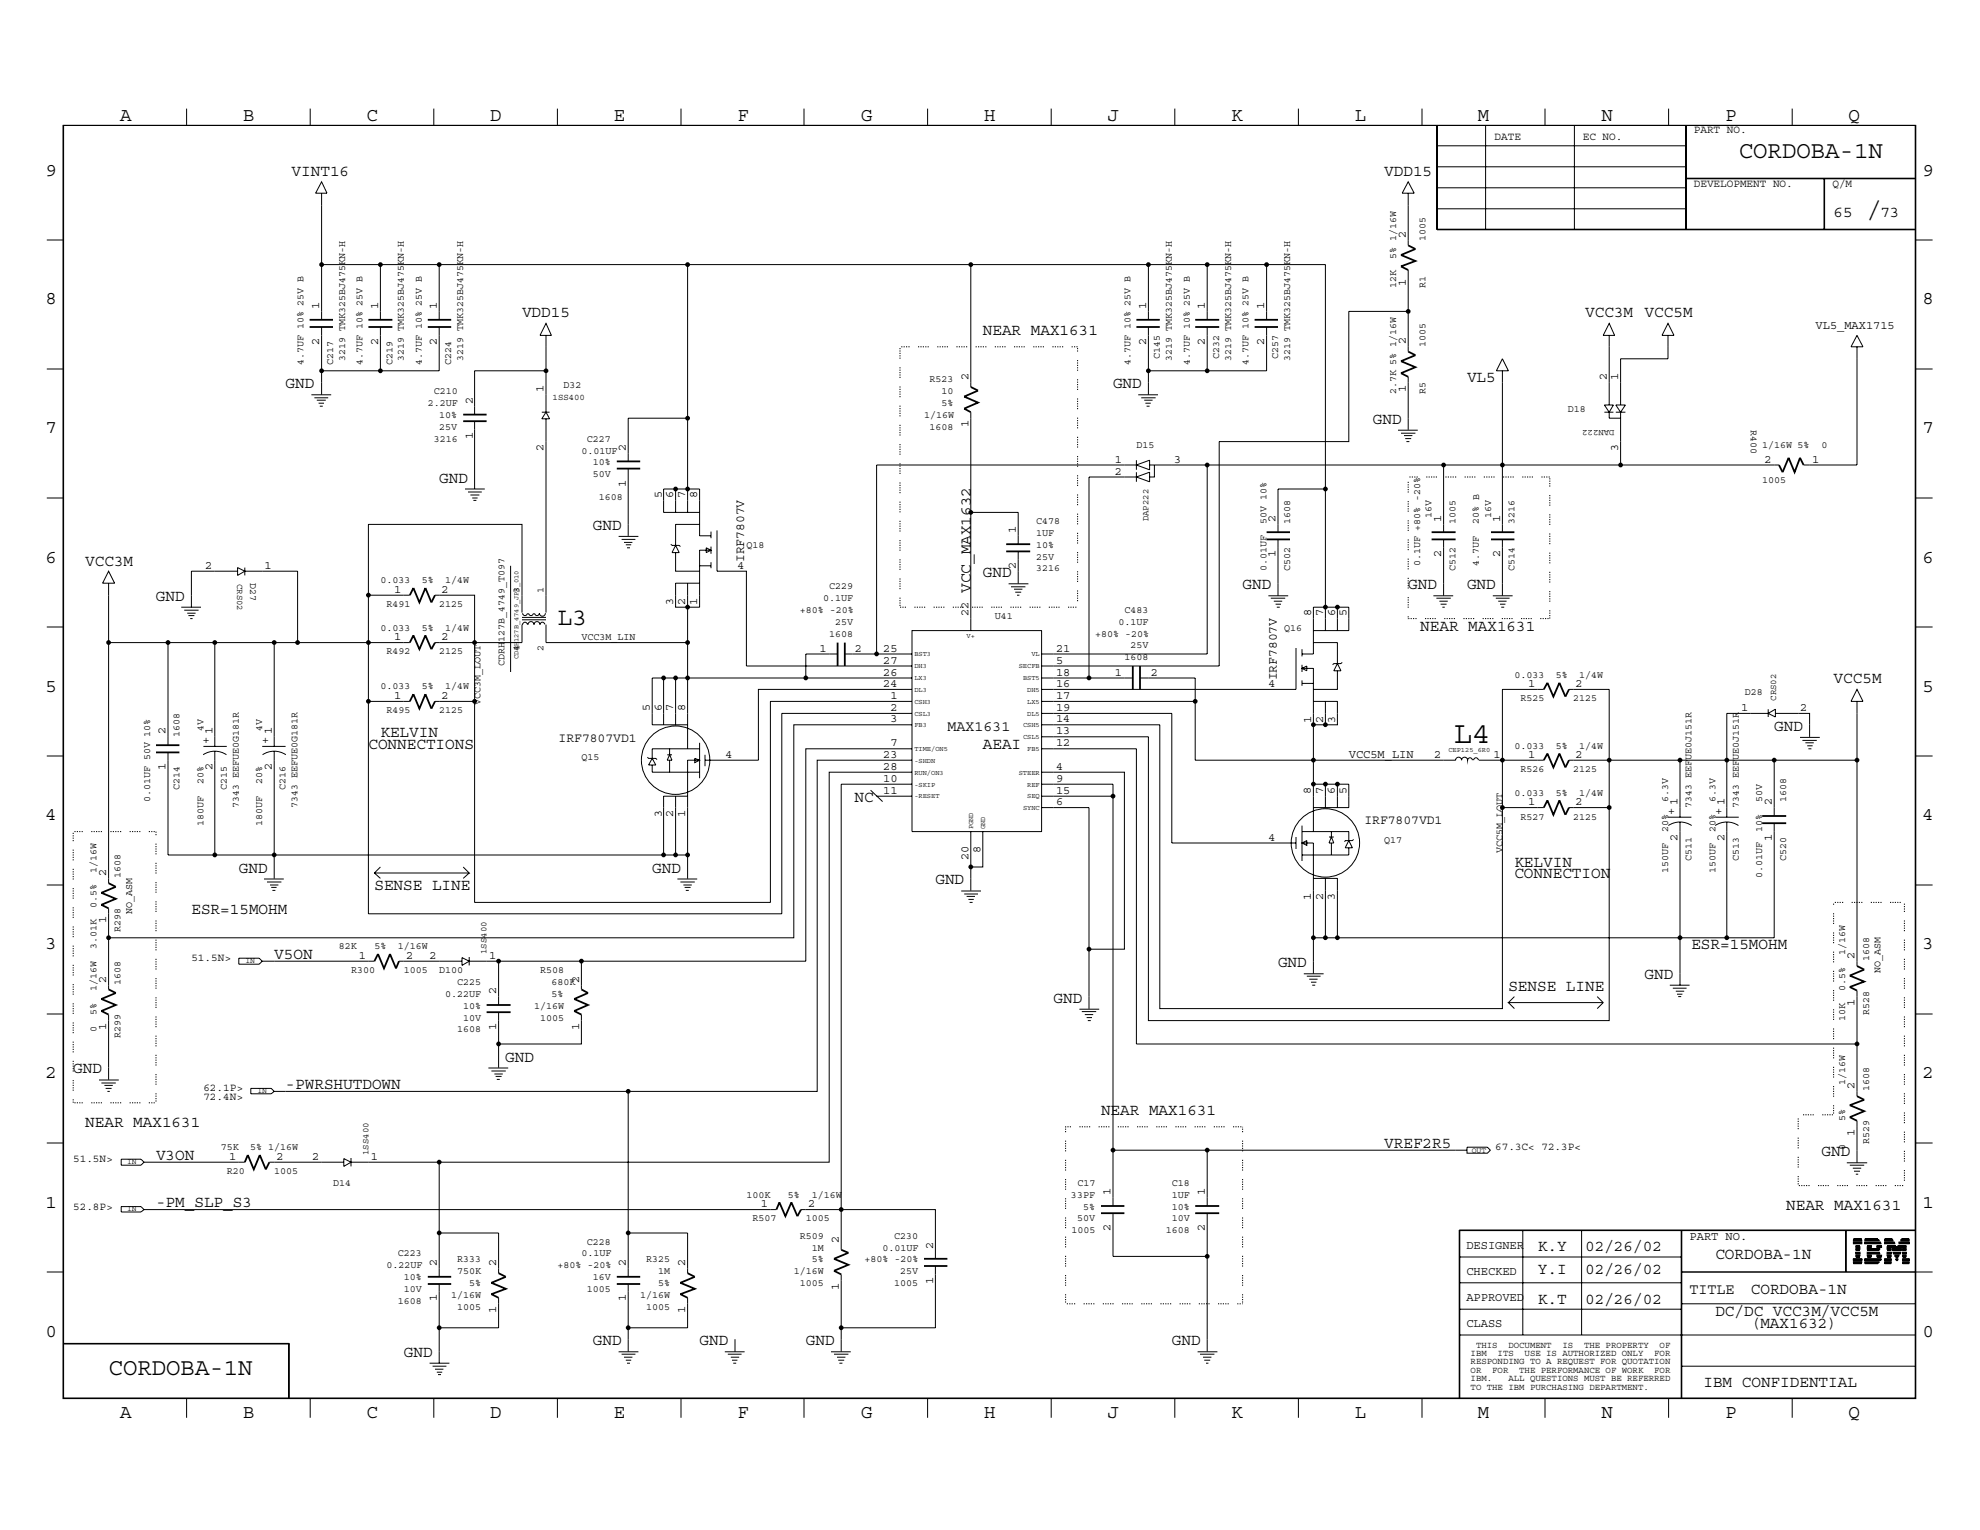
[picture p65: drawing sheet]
<svg xmlns="http://www.w3.org/2000/svg" width="279mm" height="216mm" viewBox="0 0 279 216" stroke-linecap="round" stroke-linejoin="round" font-family="sans-serif">
<defs><g id="words">
<text font-size="4.4" x="205.1" y="104.8">L4</text>
<text font-size="3.5" x="78.7" y="88.1">L3</text>
<g font-size="3.4">
<text x="245.4" y="22.3">CORDOBA-1N</text>
<text x="263.5" y="30.6">/</text>
<text x="15.3" y="194">CORDOBA-1N</text>
</g>
<g font-size="2.7">
<text x="16.9" y="17">A</text>
<text x="34.3" y="17">B</text>
<text x="51.7" y="17">C</text>
<text x="69.2" y="17">D</text>
<text x="86.6" y="17">E</text>
<text x="104.1" y="17">F</text>
<text x="121.5" y="17">G</text>
<text x="138.9" y="17">H</text>
<text x="156.3" y="17">J</text>
<text x="173.7" y="17">K</text>
<text x="191.2" y="17">L</text>
<text x="208.5" y="17">M</text>
<text x="226" y="17">N</text>
<text x="243.4" y="17">P</text>
<text x="260.9" y="17">Q</text>
<text x="6.4" y="24.8">9</text>
<text x="271.3" y="24.8">9</text>
<text x="6.4" y="42.9">8</text>
<text x="271.3" y="42.9">8</text>
<text x="6.4" y="61.1">7</text>
<text x="271.3" y="61.1">7</text>
<text x="6.4" y="79.4">6</text>
<text x="271.3" y="79.4">6</text>
<text x="6.4" y="97.6">5</text>
<text x="271.3" y="97.6">5</text>
<text x="6.4" y="115.7">4</text>
<text x="271.3" y="115.7">4</text>
<text x="6.4" y="133.9">3</text>
<text x="271.3" y="133.9">3</text>
<text x="6.4" y="152.1">2</text>
<text x="271.3" y="152.1">2</text>
<text x="6.4" y="170.4">1</text>
<text x="271.3" y="170.4">1</text>
<text x="6.4" y="188.6">0</text>
<text x="271.3" y="188.6">0</text>
<text x="16.9" y="200.1">A</text>
<text x="34.3" y="200.1">B</text>
<text x="51.7" y="200.1">C</text>
<text x="69.2" y="200.1">D</text>
<text x="86.6" y="200.1">E</text>
<text x="104.1" y="200.1">F</text>
<text x="121.5" y="200.1">G</text>
<text x="138.9" y="200.1">H</text>
<text x="156.3" y="200.1">J</text>
<text x="173.7" y="200.1">K</text>
<text x="191.2" y="200.1">L</text>
<text x="208.5" y="200.1">M</text>
<text x="226" y="200.1">N</text>
<text x="243.4" y="200.1">P</text>
<text x="260.9" y="200.1">Q</text>
</g>
<g font-size="2.3">
<text x="41.1" y="24.8">VINT16</text>
<text x="195.3" y="24.8">VDD15</text>
<text x="258.7" y="30.6">65</text>
<text x="265.3" y="30.6">73</text>
<text x="73.7" y="44.8">VDD15</text>
<text x="138.7" y="47.3">NEAR MAX1631</text>
<text x="223.7" y="44.8">VCC3M</text>
<text x="232.1" y="44.8">VCC5M</text>
<text x="207" y="53.9">VL5</text>
<text x="40.3" y="54.8">GND</text>
<text x="157.1" y="54.8">GND</text>
<text x="193.7" y="59.8">GND</text>
<text x="62" y="68.2">GND</text>
<text x="83.7" y="74.8">GND</text>
<text x="12" y="79.8">VCC3M</text>
<text x="137" y="83.7" transform="rotate(-90 137 83.7)">VCC_MAX1632</text>
<text x="138.7" y="81.4">GND</text>
<text x="175.3" y="83.1">GND</text>
<text x="198.7" y="83.1">GND</text>
<text x="207" y="83.1">GND</text>
<text x="22" y="84.8">GND</text>
<text x="200.4" y="89">NEAR MAX1631</text>
<text x="258.7" y="96.4">VCC5M</text>
<text x="52" y="105.7">CONNECTIONS</text>
<text x="53.7" y="104">KELVIN</text>
<text x="138.7" y="105.7">AEAI</text>
<text x="250.4" y="103.1">GND</text>
<text x="120.6" y="113.1">NC</text>
<text x="33.7" y="123.2">GND</text>
<text x="52.8" y="125.6">SENSE LINE</text>
<text x="92" y="123.2">GND</text>
<text x="132" y="124.8">GND</text>
<text x="213.7" y="122.3">KELVIN</text>
<text x="213.7" y="124">CONNECTION</text>
<text x="27" y="128.9">ESR=15MOHM</text>
<text x="38.7" y="135.3">V5ON</text>
<text x="180.3" y="136.5">GND</text>
<text x="238.7" y="133.9">ESR=15MOHM</text>
<text x="148.7" y="141.5">GND</text>
<text x="212.9" y="139.8">SENSE LINE</text>
<text x="232.1" y="138.2">GND</text>
<text x="71.3" y="149.9">GND</text>
<text x="10.3" y="151.5">GND</text>
<text x="40.3" y="153.7">-PWRSHUTDOWN</text>
<text x="12" y="159">NEAR MAX1631</text>
<text x="155.4" y="157.3">NEAR MAX1631</text>
<text x="195.3" y="162">VREF2R5</text>
<text x="22" y="163.7">V3ON</text>
<text x="257" y="163.2">GND</text>
<text x="22" y="170.3">-PM_SLP_S3</text>
<text x="252.1" y="170.7">NEAR MAX1631</text>
<text x="217" y="176.5">K.Y</text>
<text x="217" y="179.8">Y.I</text>
<text x="223.7" y="176.5">02/26/02</text>
<text x="223.7" y="179.8">02/26/02</text>
<text x="242.1" y="177.6">CORDOBA-1N</text>
<text x="217" y="184">K.T</text>
<text x="223.7" y="184">02/26/02</text>
<text x="242.1" y="185.7">DC/DC VCC3M/VCC5M</text>
<text x="247.1" y="182.6">CORDOBA-1N</text>
<text x="57" y="191.5">GND</text>
<text x="83.7" y="189.8">GND</text>
<text x="98.7" y="189.8">GND</text>
<text x="113.7" y="189.8">GND</text>
<text x="165.4" y="189.8">GND</text>
<text x="247.1" y="187.4">(MAX1632)</text>
<text x="240.4" y="195.7">IBM CONFIDENTIAL</text>
</g>
<g font-size="2.1">
<text x="133.7" y="103.1">MAX1631</text>
<text x="238.4" y="182.5">TITLE</text>
</g>
<g font-size="1.8">
<text x="105" y="79.3" transform="rotate(-90 105 79.3)">IRF7807V</text>
<text x="180.2" y="96" transform="rotate(-90 180.2 96)">IRF7807V</text>
<text x="78.8" y="104.6">IRF7807VD1</text>
<text x="192.5" y="116.3">IRF7807VD1</text>
</g>
<g font-size="1.7">
<text x="198.4" y="33.6" transform="rotate(-90 198.4 33.6)">2</text>
<text x="198.4" y="40.3" transform="rotate(-90 198.4 40.3)">1</text>
<text x="45" y="43.6" transform="rotate(-90 45 43.6)">1</text>
<text x="53.3" y="43.6" transform="rotate(-90 53.3 43.6)">1</text>
<text x="61.6" y="43.6" transform="rotate(-90 61.6 43.6)">1</text>
<text x="161.7" y="43.6" transform="rotate(-90 161.7 43.6)">1</text>
<text x="170" y="43.6" transform="rotate(-90 170 43.6)">1</text>
<text x="178.4" y="43.6" transform="rotate(-90 178.4 43.6)">1</text>
<text x="256.2" y="46.5">VL5_MAX1715</text>
<text x="45" y="48.7" transform="rotate(-90 45 48.7)">2</text>
<text x="53.3" y="48.7" transform="rotate(-90 53.3 48.7)">2</text>
<text x="61.6" y="48.7" transform="rotate(-90 61.6 48.7)">2</text>
<text x="136.7" y="53.7" transform="rotate(-90 136.7 53.7)">2</text>
<text x="161.7" y="48.7" transform="rotate(-90 161.7 48.7)">2</text>
<text x="170" y="48.7" transform="rotate(-90 170 48.7)">2</text>
<text x="178.4" y="48.7" transform="rotate(-90 178.4 48.7)">2</text>
<text x="198.4" y="48.6" transform="rotate(-90 198.4 48.6)">2</text>
<text x="226.7" y="53.7" transform="rotate(-90 226.7 53.7)">2</text>
<text x="228.3" y="53.7" transform="rotate(-90 228.3 53.7)">1</text>
<text x="66.7" y="57" transform="rotate(-90 66.7 57)">2</text>
<text x="76.7" y="55.3" transform="rotate(-90 76.7 55.3)">1</text>
<text x="198.4" y="55.3" transform="rotate(-90 198.4 55.3)">1</text>
<text x="66.7" y="62" transform="rotate(-90 66.7 62)">1</text>
<text x="76.7" y="63.7" transform="rotate(-90 76.7 63.7)">2</text>
<text x="88.3" y="63.7" transform="rotate(-90 88.3 63.7)">2</text>
<text x="136.7" y="60.3" transform="rotate(-90 136.7 60.3)">1</text>
<text x="157.3" y="65.3">1</text>
<text x="165.7" y="65.3">3</text>
<text x="228.3" y="63.7" transform="rotate(-90 228.3 63.7)">3</text>
<text x="249" y="65.3">2</text>
<text x="255.7" y="65.3">1</text>
<text x="88.3" y="68.7" transform="rotate(-90 88.3 68.7)">1</text>
<text x="93.4" y="70.3" transform="rotate(-90 93.4 70.3)">5</text>
<text x="95" y="70.3" transform="rotate(-90 95 70.3)">6</text>
<text x="96.7" y="70.3" transform="rotate(-90 96.7 70.3)">7</text>
<text x="98.4" y="70.3" transform="rotate(-90 98.4 70.3)">8</text>
<text x="157.3" y="67">2</text>
<text x="143.3" y="75.3" transform="rotate(-90 143.3 75.3)">1</text>
<text x="180" y="73.7" transform="rotate(-90 180 73.7)">2</text>
<text x="203.4" y="73.7" transform="rotate(-90 203.4 73.7)">1</text>
<text x="211.7" y="73.7" transform="rotate(-90 211.7 73.7)">1</text>
<text x="29" y="80.3">2</text>
<text x="37.3" y="80.3">1</text>
<text x="55.6" y="83.7">1</text>
<text x="62.3" y="83.7">2</text>
<text x="104.1" y="80.3">4</text>
<text x="143.3" y="80.3" transform="rotate(-90 143.3 80.3)">2</text>
<text x="180" y="78.7" transform="rotate(-90 180 78.7)">1</text>
<text x="203.4" y="78.7" transform="rotate(-90 203.4 78.7)">2</text>
<text x="211.7" y="78.7" transform="rotate(-90 211.7 78.7)">2</text>
<text x="95" y="85.3" transform="rotate(-90 95 85.3)">3</text>
<text x="96.7" y="85.3" transform="rotate(-90 96.7 85.3)">2</text>
<text x="98.4" y="85.3" transform="rotate(-90 98.4 85.3)">1</text>
<text x="136.7" y="87" transform="rotate(-90 136.7 87)">22</text>
<text x="185" y="87" transform="rotate(-90 185 87)">8</text>
<text x="186.7" y="87" transform="rotate(-90 186.7 87)">7</text>
<text x="188.4" y="87" transform="rotate(-90 188.4 87)">6</text>
<text x="190" y="87" transform="rotate(-90 190 87)">5</text>
<text x="55.6" y="90.3">1</text>
<text x="62.3" y="90.3">2</text>
<text x="115.7" y="91.9">1</text>
<text x="120.6" y="91.9">2</text>
<text x="124.6" y="95.3">26</text>
<text x="124.6" y="93.6">27</text>
<text x="124.6" y="91.9">25</text>
<text x="149" y="93.6">5</text>
<text x="149" y="95.3">18</text>
<text x="149" y="91.9">21</text>
<text x="157.3" y="95.3">1</text>
<text x="162.4" y="95.3">2</text>
<text x="55.6" y="98.6">1</text>
<text x="62.3" y="98.6">2</text>
<text x="91.7" y="100.3" transform="rotate(-90 91.7 100.3)">5</text>
<text x="93.4" y="100.3" transform="rotate(-90 93.4 100.3)">6</text>
<text x="95" y="100.3" transform="rotate(-90 95 100.3)">7</text>
<text x="96.7" y="100.3" transform="rotate(-90 96.7 100.3)">8</text>
<text x="124.6" y="96.9">24</text>
<text x="125.6" y="101.9">3</text>
<text x="125.6" y="98.6">1</text>
<text x="125.6" y="100.3">2</text>
<text x="149" y="100.3">19</text>
<text x="149" y="101.9">14</text>
<text x="149" y="96.9">16</text>
<text x="149" y="98.6">17</text>
<text x="179" y="96.9">4</text>
<text x="215.6" y="96.9">1</text>
<text x="222.3" y="96.9">2</text>
<text x="245.7" y="100.3">1</text>
<text x="254" y="100.3">2</text>
<text x="23.4" y="103.6" transform="rotate(-90 23.4 103.6)">2</text>
<text x="29.5" y="105" transform="rotate(-90 29.5 105)">+</text>
<text x="30" y="103.6" transform="rotate(-90 30 103.6)">1</text>
<text x="37.8" y="105" transform="rotate(-90 37.8 105)">+</text>
<text x="38.4" y="103.6" transform="rotate(-90 38.4 103.6)">1</text>
<text x="102.4" y="107">4</text>
<text x="124.6" y="107">23</text>
<text x="125.6" y="105.3">7</text>
<text x="149" y="103.6">13</text>
<text x="149" y="105.3">12</text>
<text x="185" y="102" transform="rotate(-90 185 102)">1</text>
<text x="186.7" y="102" transform="rotate(-90 186.7 102)">2</text>
<text x="188.4" y="102" transform="rotate(-90 188.4 102)">3</text>
<text x="190.3" y="107">VCC5M_LIN</text>
<text x="202.4" y="107">2</text>
<text x="210.7" y="107">1</text>
<text x="215.6" y="107">1</text>
<text x="222.3" y="107">2</text>
<text x="23.4" y="108.6" transform="rotate(-90 23.4 108.6)">1</text>
<text x="30" y="108.6" transform="rotate(-90 30 108.6)">2</text>
<text x="38.4" y="108.6" transform="rotate(-90 38.4 108.6)">2</text>
<text x="124.6" y="110.3">10</text>
<text x="124.6" y="112">11</text>
<text x="124.6" y="108.6">28</text>
<text x="149" y="112">15</text>
<text x="149" y="113.6">6</text>
<text x="149" y="108.6">4</text>
<text x="149" y="110.3">9</text>
<text x="185" y="112" transform="rotate(-90 185 112)">8</text>
<text x="186.7" y="112" transform="rotate(-90 186.7 112)">7</text>
<text x="188.4" y="112" transform="rotate(-90 188.4 112)">6</text>
<text x="190" y="112" transform="rotate(-90 190 112)">5</text>
<text x="215.6" y="113.6">1</text>
<text x="222.3" y="113.6">2</text>
<text x="236.7" y="113.6" transform="rotate(-90 236.7 113.6)">1</text>
<text x="250" y="113.6" transform="rotate(-90 250 113.6)">2</text>
<text x="93.4" y="115.3" transform="rotate(-90 93.4 115.3)">3</text>
<text x="95" y="115.3" transform="rotate(-90 95 115.3)">2</text>
<text x="96.7" y="115.3" transform="rotate(-90 96.7 115.3)">1</text>
<text x="179" y="118.6">4</text>
<text x="236.2" y="115" transform="rotate(-90 236.2 115)">+</text>
<text x="236.7" y="118.7" transform="rotate(-90 236.7 118.7)">2</text>
<text x="242.9" y="115" transform="rotate(-90 242.9 115)">+ 1</text>
<text x="243.3" y="118.7" transform="rotate(-90 243.3 118.7)">2</text>
<text x="250" y="118.7" transform="rotate(-90 250 118.7)">1</text>
<text x="15" y="123.6" transform="rotate(-90 15 123.6)">2</text>
<text x="136.7" y="121.3" transform="rotate(-90 136.7 121.3)">20</text>
<text x="138.3" y="120.3" transform="rotate(-90 138.3 120.3)">8</text>
<text x="15" y="130.3" transform="rotate(-90 15 130.3)">1</text>
<text x="185" y="127" transform="rotate(-90 185 127)">1</text>
<text x="186.7" y="127" transform="rotate(-90 186.7 127)">2</text>
<text x="188.4" y="127" transform="rotate(-90 188.4 127)">3</text>
<text x="50.6" y="135.3">1</text>
<text x="57.3" y="135.3">2</text>
<text x="60.6" y="135.3">2</text>
<text x="69" y="135.3">1</text>
<text x="261.7" y="135.3" transform="rotate(-90 261.7 135.3)">2</text>
<text x="15" y="138.7" transform="rotate(-90 15 138.7)">2</text>
<text x="70" y="140.3" transform="rotate(-90 70 140.3)">2</text>
<text x="81.7" y="138.7" transform="rotate(-90 81.7 138.7)">2</text>
<text x="261.7" y="142" transform="rotate(-90 261.7 142)">1</text>
<text x="15" y="145.4" transform="rotate(-90 15 145.4)">1</text>
<text x="70" y="145.4" transform="rotate(-90 70 145.4)">1</text>
<text x="81.7" y="145.4" transform="rotate(-90 81.7 145.4)">1</text>
<text x="261.7" y="153.7" transform="rotate(-90 261.7 153.7)">2</text>
<text x="261.7" y="160.4" transform="rotate(-90 261.7 160.4)">1</text>
<text x="32.3" y="163.7">1</text>
<text x="39" y="163.7">2</text>
<text x="44" y="163.7">2</text>
<text x="52.3" y="163.7">1</text>
<text x="107.4" y="170.3">1</text>
<text x="114" y="170.3">2</text>
<text x="156.7" y="173.7" transform="rotate(-90 156.7 173.7)">2</text>
<text x="156.7" y="168.7" transform="rotate(-90 156.7 168.7)">1</text>
<text x="170" y="173.7" transform="rotate(-90 170 173.7)">2</text>
<text x="170" y="168.7" transform="rotate(-90 170 168.7)">1</text>
<text x="61.6" y="178.6" transform="rotate(-90 61.6 178.6)">2</text>
<text x="70" y="178.6" transform="rotate(-90 70 178.6)">2</text>
<text x="88.3" y="178.6" transform="rotate(-90 88.3 178.6)">2</text>
<text x="96.7" y="178.6" transform="rotate(-90 96.7 178.6)">2</text>
<text x="118.4" y="175.3" transform="rotate(-90 118.4 175.3)">2</text>
<text x="131.7" y="176.2" transform="rotate(-90 131.7 176.2)">2</text>
<text x="206.9" y="176.2">DESIGNER</text>
<text x="206.9" y="179.9">CHECKED</text>
<text x="238.4" y="175">PART NO.</text>
<text x="61.6" y="183.6" transform="rotate(-90 61.6 183.6)">1</text>
<text x="70" y="185.3" transform="rotate(-90 70 185.3)">1</text>
<text x="88.3" y="183.6" transform="rotate(-90 88.3 183.6)">1</text>
<text x="96.7" y="185.3" transform="rotate(-90 96.7 185.3)">1</text>
<text x="118.4" y="182" transform="rotate(-90 118.4 182)">1</text>
<text x="131.7" y="181.2" transform="rotate(-90 131.7 181.2)">1</text>
<text x="206.9" y="183.6">APPROVED</text>
<text x="206.9" y="187.2">CLASS</text>
</g>
<g font-size="1.6">
<text x="210.9" y="19.8">DATE</text>
<text x="223.4" y="19.8">EC NO.</text>
<text x="239" y="18.8">PART NO.</text>
<text x="239" y="26.4">DEVELOPMENT NO.</text>
<text x="258.6" y="26.4">Q/M</text>
<text x="27" y="135.6">51.5N&gt;</text>
<text x="28.7" y="155.2">72.4N&gt;</text>
<text x="28.7" y="154">62.1P&gt;</text>
<text x="10.3" y="164">51.5N&gt;</text>
<text x="211" y="162.3">67.3C&lt; 72.3P&lt;</text>
<text x="10.3" y="170.7">52.8P&gt;</text>
</g>
<g font-size="1.4">
<text x="201.2" y="34" transform="rotate(-90 201.2 34)">1005</text>
<text x="197" y="40.6" transform="rotate(-90 197 40.6)">12K</text>
<text x="197" y="36.5" transform="rotate(-90 197 36.5)">5% 1/16W</text>
<text x="201.2" y="40.6" transform="rotate(-90 201.2 40.6)">R1</text>
<text x="42.8" y="51.6" transform="rotate(-90 42.8 51.6)">4.7UF 10% 25V B</text>
<text x="47" y="51.5" transform="rotate(-90 47 51.5)">C217</text>
<text x="48.7" y="50.9" transform="rotate(-90 48.7 50.9)">3219 TMK325BJ475KN-H</text>
<text x="51.1" y="51.6" transform="rotate(-90 51.1 51.6)">4.7UF 10% 25V B</text>
<text x="55.4" y="51.5" transform="rotate(-90 55.4 51.5)">C219</text>
<text x="57" y="50.9" transform="rotate(-90 57 50.9)">3219 TMK325BJ475KN-H</text>
<text x="59.5" y="51.6" transform="rotate(-90 59.5 51.6)">4.7UF 10% 25V B</text>
<text x="63.7" y="51.5" transform="rotate(-90 63.7 51.5)">C224</text>
<text x="65.4" y="50.9" transform="rotate(-90 65.4 50.9)">3219 TMK325BJ475KN-H</text>
<text x="131.1" y="53.9">R523</text>
<text x="159.5" y="51.6" transform="rotate(-90 159.5 51.6)">4.7UF 10% 25V B</text>
<text x="163.7" y="50.6" transform="rotate(-90 163.7 50.6)">C145</text>
<text x="165.4" y="50.9" transform="rotate(-90 165.4 50.9)">3219 TMK325BJ475KN-H</text>
<text x="167.9" y="51.6" transform="rotate(-90 167.9 51.6)">4.7UF 10% 25V B</text>
<text x="172" y="50.6" transform="rotate(-90 172 50.6)">C232</text>
<text x="173.7" y="50.9" transform="rotate(-90 173.7 50.9)">3219 TMK325BJ475KN-H</text>
<text x="176.2" y="51.6" transform="rotate(-90 176.2 51.6)">4.7UF 10% 25V B</text>
<text x="180.3" y="50.6" transform="rotate(-90 180.3 50.6)">C257</text>
<text x="182" y="50.9" transform="rotate(-90 182 50.9)">3219 TMK325BJ475KN-H</text>
<text x="201.2" y="48.9" transform="rotate(-90 201.2 48.9)">1005</text>
<text x="60.4" y="57.3">2.2UF</text>
<text x="61.2" y="55.6">C210</text>
<text x="62" y="59">10%</text>
<text x="79.5" y="54.8">D32</text>
<text x="130.4" y="59">1/16W</text>
<text x="132.8" y="57.3">5%</text>
<text x="132.8" y="55.6">10</text>
<text x="197" y="55.6" transform="rotate(-90 197 55.6)">2.7K 5% 1/16W</text>
<text x="201.2" y="55.6" transform="rotate(-90 201.2 55.6)">R5</text>
<text x="221.2" y="58.2">D18</text>
<text x="61.2" y="62.3">3216</text>
<text x="62" y="60.6">25V</text>
<text x="82" y="64">0.01UF</text>
<text x="82.8" y="62.3">C227</text>
<text x="83.7" y="65.6">10%</text>
<text x="131.1" y="60.6">1608</text>
<text x="160.4" y="63.2">D15</text>
<text x="247.1" y="60.6" transform="rotate(90 247.1 60.6)">R400</text>
<text x="248.7" y="63.2">1/16W 5%</text>
<text x="257" y="63.2">0</text>
<text x="83.7" y="67.3">50V</text>
<text x="84.5" y="70.6">1608</text>
<text x="248.7" y="68.2">1005</text>
<text x="105.3" y="77.3">Q18</text>
<text x="146.2" y="77.3">10%</text>
<text x="146.2" y="75.6">1UF</text>
<text x="146.2" y="74">C478</text>
<text x="178.7" y="74" transform="rotate(-90 178.7 74)">50V 10%</text>
<text x="182" y="74" transform="rotate(-90 182 74)">1608</text>
<text x="202" y="73.2" transform="rotate(-90 202 73.2)">16V</text>
<text x="205.4" y="74" transform="rotate(-90 205.4 74)">1005</text>
<text x="208.7" y="74" transform="rotate(-90 208.7 74)">20% B</text>
<text x="210.4" y="73.2" transform="rotate(-90 210.4 73.2)">16V</text>
<text x="213.7" y="74" transform="rotate(-90 213.7 74)">3216</text>
<text x="35.3" y="82.3" transform="rotate(90 35.3 82.3)">D27</text>
<text x="53.7" y="82.3">0.033</text>
<text x="59.5" y="82.3">5%</text>
<text x="62.8" y="82.3">1/4W</text>
<text x="73.3" y="83.7" transform="rotate(-90 73.3 83.7)">3</text>
<text x="76.7" y="83.7" transform="rotate(-90 76.7 83.7)">1</text>
<text x="117" y="83.1">C229</text>
<text x="146.2" y="79">25V</text>
<text x="146.2" y="80.6">3216</text>
<text x="178.7" y="80.6" transform="rotate(-90 178.7 80.6)">0.01UF</text>
<text x="182" y="80.6" transform="rotate(-90 182 80.6)">C502</text>
<text x="200.4" y="79.8" transform="rotate(-90 200.4 79.8)">0.1UF +80% -20%</text>
<text x="205.4" y="80.6" transform="rotate(-90 205.4 80.6)">C512</text>
<text x="208.7" y="79.8" transform="rotate(-90 208.7 79.8)">4.7UF</text>
<text x="213.7" y="80.6" transform="rotate(-90 213.7 80.6)">C514</text>
<text x="53.7" y="89">0.033</text>
<text x="54.5" y="85.7">R491</text>
<text x="59.5" y="89">5%</text>
<text x="62" y="85.7">2125</text>
<text x="62.8" y="89">1/4W</text>
<text x="112.9" y="86.4">+80% -20%</text>
<text x="116.2" y="84.8">0.1UF</text>
<text x="117" y="89.8">1608</text>
<text x="117.9" y="88.1">25V</text>
<text x="140.4" y="87.3">U41</text>
<text x="154.5" y="89.8">+80% -20%</text>
<text x="157.8" y="88.1">0.1UF</text>
<text x="158.7" y="86.4">C483</text>
<text x="181.2" y="89">Q16</text>
<text x="54.5" y="92.3">R492</text>
<text x="62" y="92.3">2125</text>
<text x="71.2" y="94" transform="rotate(-90 71.2 94)">CDRH127B_4749_T097</text>
<text x="73.3" y="91.9" transform="rotate(-90 73.3 91.9)">4</text>
<text x="76.7" y="91.9" transform="rotate(-90 76.7 91.9)">2</text>
<text x="82" y="90.3">VCC3M_LIN</text>
<text x="158.7" y="93.1">1608</text>
<text x="159.5" y="91.4">25V</text>
<text x="213.7" y="95.7">0.033</text>
<text x="219.5" y="95.7">5%</text>
<text x="222.8" y="95.7">1/4W</text>
<text x="53.7" y="97.3">0.033</text>
<text x="54.5" y="100.7">R495</text>
<text x="59.5" y="97.3">5%</text>
<text x="62" y="100.7">2125</text>
<text x="62.8" y="97.3">1/4W</text>
<text x="67.8" y="99.5" transform="rotate(-90 67.8 99.5)">VCC3M_LOUT</text>
<text x="214.5" y="99">R525</text>
<text x="222" y="99">2125</text>
<text x="246.2" y="98.1">D28</text>
<text x="25.3" y="104" transform="rotate(-90 25.3 104)">1608</text>
<text x="28.7" y="103.2" transform="rotate(-90 28.7 103.2)">4V</text>
<text x="37" y="103.2" transform="rotate(-90 37 103.2)">4V</text>
<text x="82" y="107.3">Q15</text>
<text x="213.7" y="105.7">0.033</text>
<text x="219.5" y="105.7">5%</text>
<text x="222.8" y="105.7">1/4W</text>
<text x="21.2" y="113.1" transform="rotate(-90 21.2 113.1)">0.01UF 50V 10%</text>
<text x="25.3" y="111.5" transform="rotate(-90 25.3 111.5)">C214</text>
<text x="28.7" y="110.7" transform="rotate(-90 28.7 110.7)">20%</text>
<text x="32" y="111.5" transform="rotate(-90 32 111.5)">C215</text>
<text x="33.7" y="114" transform="rotate(-90 33.7 114)">7343 EEFUE0G181R</text>
<text x="37" y="110.7" transform="rotate(-90 37 110.7)">20%</text>
<text x="40.3" y="111.5" transform="rotate(-90 40.3 111.5)">C216</text>
<text x="42" y="114" transform="rotate(-90 42 114)">7343 EEFUE0G181R</text>
<text x="213.7" y="112.4">0.033</text>
<text x="214.5" y="109">R526</text>
<text x="219.5" y="112.4">5%</text>
<text x="222" y="109">2125</text>
<text x="222.8" y="112.4">1/4W</text>
<text x="235.4" y="113.2" transform="rotate(-90 235.4 113.2)">6.3V</text>
<text x="238.7" y="114" transform="rotate(-90 238.7 114)">7343 EEFUE0J151R</text>
<text x="242.1" y="113.2" transform="rotate(-90 242.1 113.2)">6.3V</text>
<text x="245.4" y="114" transform="rotate(-90 245.4 114)">7343 EEFUE0J151R</text>
<text x="248.7" y="113.1" transform="rotate(-90 248.7 113.1)">50V</text>
<text x="252.1" y="113.1" transform="rotate(-90 252.1 113.1)">1608</text>
<text x="28.7" y="116.6" transform="rotate(-90 28.7 116.6)">180UF</text>
<text x="37" y="116.6" transform="rotate(-90 37 116.6)">180UF</text>
<text x="195.3" y="119">Q17</text>
<text x="214.5" y="115.7">R527</text>
<text x="222" y="115.7">2125</text>
<text x="235.4" y="117.3" transform="rotate(-90 235.4 117.3)">20%</text>
<text x="242.1" y="117.3" transform="rotate(-90 242.1 117.3)">20%</text>
<text x="248.7" y="117.3" transform="rotate(-90 248.7 117.3)">10%</text>
<text x="13.6" y="123.2" transform="rotate(-90 13.6 123.2)">1/16W</text>
<text x="17" y="124" transform="rotate(-90 17 124)">1608</text>
<text x="212" y="120.3" transform="rotate(-90 212 120.3)">VCC5M_LOUT</text>
<text x="235.4" y="123.2" transform="rotate(-90 235.4 123.2)">150UF</text>
<text x="238.7" y="121.5" transform="rotate(-90 238.7 121.5)">C511</text>
<text x="242.1" y="123.2" transform="rotate(-90 242.1 123.2)">150UF</text>
<text x="245.4" y="121.5" transform="rotate(-90 245.4 121.5)">C513</text>
<text x="248.7" y="124" transform="rotate(-90 248.7 124)">0.01UF</text>
<text x="252.1" y="121.5" transform="rotate(-90 252.1 121.5)">C520</text>
<text x="13.6" y="128.2" transform="rotate(-90 13.6 128.2)">0.5%</text>
<text x="17" y="131.5" transform="rotate(-90 17 131.5)">R298</text>
<text x="18.6" y="128.9" transform="rotate(-90 18.6 128.9)">NO_ASM</text>
<text x="13.6" y="133.9" transform="rotate(-90 13.6 133.9)">3.01K</text>
<text x="47.8" y="133.9">82K</text>
<text x="49.5" y="137.3">R300</text>
<text x="52.8" y="133.9">5%</text>
<text x="56.1" y="133.9">1/16W</text>
<text x="57" y="137.3">1005</text>
<text x="62" y="137.3">D100</text>
<text x="76.2" y="137.3">R508</text>
<text x="260.3" y="134.8" transform="rotate(-90 260.3 134.8)">1/16W</text>
<text x="263.7" y="135.6" transform="rotate(-90 263.7 135.6)">1608</text>
<text x="265.3" y="137.3" transform="rotate(-90 265.3 137.3)">NO_ASM</text>
<text x="13.6" y="143.2" transform="rotate(-90 13.6 143.2)">5%</text>
<text x="13.6" y="139.8" transform="rotate(-90 13.6 139.8)">1/16W</text>
<text x="17" y="139" transform="rotate(-90 17 139)">1608</text>
<text x="62.8" y="140.6">0.22UF</text>
<text x="64.5" y="139">C225</text>
<text x="65.4" y="142.3">10%</text>
<text x="75.4" y="142.3">1/16W</text>
<text x="77.8" y="140.6">5%</text>
<text x="77.8" y="139">680K</text>
<text x="260.3" y="139.8" transform="rotate(-90 260.3 139.8)">0.5%</text>
<text x="263.7" y="143.2" transform="rotate(-90 263.7 143.2)">R528</text>
<text x="13.6" y="145.6" transform="rotate(-90 13.6 145.6)">0</text>
<text x="17" y="146.5" transform="rotate(-90 17 146.5)">R299</text>
<text x="64.5" y="145.6">1608</text>
<text x="65.4" y="144">10V</text>
<text x="76.2" y="144">1005</text>
<text x="260.3" y="144" transform="rotate(-90 260.3 144)">10K</text>
<text x="260.3" y="153.2" transform="rotate(-90 260.3 153.2)">1/16W</text>
<text x="263.7" y="154" transform="rotate(-90 263.7 154)">1608</text>
<text x="260.3" y="158.2" transform="rotate(-90 260.3 158.2)">5%</text>
<text x="263.7" y="161.5" transform="rotate(-90 263.7 161.5)">R529</text>
<text x="31.2" y="162.3">75K</text>
<text x="32" y="165.7">R20</text>
<text x="35.3" y="162.3">5% 1/16W</text>
<text x="38.7" y="165.7">1005</text>
<text x="47" y="167.3">D14</text>
<text x="152.1" y="167.3">C17</text>
<text x="165.4" y="167.3">C18</text>
<text x="260.3" y="162.3" transform="rotate(-90 260.3 162.3)">0</text>
<text x="105.3" y="169">100K</text>
<text x="106.2" y="172.3">R507</text>
<text x="111.2" y="169">5%</text>
<text x="113.7" y="172.3">1005</text>
<text x="114.6" y="169">1/16W</text>
<text x="151.1" y="169">33PF</text>
<text x="151.2" y="174">1005</text>
<text x="152" y="172.3">50V</text>
<text x="152.8" y="170.7">5%</text>
<text x="164.5" y="174">1608</text>
<text x="165.4" y="172.3">10V</text>
<text x="165.4" y="170.7">10%</text>
<text x="165.4" y="169">1UF</text>
<text x="54.5" y="179">0.22UF</text>
<text x="56.1" y="177.3">C223</text>
<text x="64.5" y="178.1">R333</text>
<text x="64.5" y="179.8">750K</text>
<text x="78.7" y="179">+80% -20%</text>
<text x="82" y="177.3">0.1UF</text>
<text x="82.8" y="175.7">C228</text>
<text x="91.2" y="178.1">R325</text>
<text x="92.9" y="179.8">1M</text>
<text x="112" y="179.8">1/16W</text>
<text x="112.9" y="174.8">R509</text>
<text x="114.6" y="178.1">5%</text>
<text x="114.6" y="176.5">1M</text>
<text x="122" y="178.1">+80% -20%</text>
<text x="124.5" y="176.5">0.01UF</text>
<text x="126.2" y="174.8">C230</text>
<text x="127" y="179.8">25V</text>
<text x="56.1" y="184">1608</text>
<text x="57" y="182.3">10V</text>
<text x="57" y="180.7">10%</text>
<text x="63.7" y="183.1">1/16W</text>
<text x="64.5" y="184.8">1005</text>
<text x="66.2" y="181.5">5%</text>
<text x="82.8" y="182.3">1005</text>
<text x="83.7" y="180.7">16V</text>
<text x="90.3" y="183.1">1/16W</text>
<text x="91.2" y="184.8">1005</text>
<text x="92.9" y="181.5">5%</text>
<text x="112.9" y="181.5">1005</text>
<text x="126.2" y="181.5">1005</text>
</g>
<g font-size="1.3">
<text x="78" y="56.5">1SS400</text>
<text x="227.8" y="60.6" transform="rotate(180 227.8 60.6)">DAN222</text>
<text x="162.1" y="73.6" transform="rotate(-90 162.1 73.6)">DAP222</text>
<text x="33.4" y="82.4" transform="rotate(90 33.4 82.4)">CRS02</text>
<text x="250.6" y="98.9" transform="rotate(-90 250.6 98.9)">CRS02</text>
<text x="68.7" y="134.6" transform="rotate(-90 68.7 134.6)">1SS400</text>
<text x="52" y="163" transform="rotate(-90 52 163)">1SS400</text>
<text x="207.5" y="191.3">IBM</text>
<text x="208.3" y="190.2">THIS</text>
<text x="211.3" y="191.3">ITS</text>
<text x="212.9" y="190.2">DOCUMENT</text>
<text x="215.1" y="191.3">USE IS AUTHORIZED ONLY</text>
<text x="220.5" y="190.2">IS</text>
<text x="223.5" y="190.2">THE PROPERTY</text>
<text x="233.4" y="191.3">FOR</text>
<text x="234.2" y="190.2">OF</text>
<text x="207.5" y="192.5">RESPONDING TO A REQUEST FOR QUOTATION</text>
<text x="207.5" y="193.7">OR</text>
<text x="207.5" y="194.9">IBM.</text>
<text x="207.5" y="196.1">TO THE IBM PURCHASING DEPARTMENT.</text>
<text x="210.6" y="193.7">FOR</text>
<text x="212.9" y="194.9">ALL QUESTIONS MUST BE REFERRED</text>
<text x="214.4" y="193.7">THE PERFORMANCE OF WORK</text>
<text x="233.4" y="193.7">FOR</text>
</g>
<g font-size="1.1">
<text x="34.6" y="135.9">IN</text>
<text x="36.3" y="154.3">IN</text>
<text x="17.9" y="164.3">IN</text>
<text x="207.7" y="162.6">OUT</text>
<text x="17.9" y="170.9">IN</text>
</g>
<g font-size="1">
<text x="73.2" y="93" transform="rotate(-90 73.2 93)">CDRH127B_4749_JPS_010</text>
<text x="129" y="94.3">DH3</text>
<text x="129" y="92.6">BST3</text>
<text x="136.4" y="90">V+</text>
<text x="143.8" y="94.3">SECFB</text>
<text x="145.5" y="92.6">VL</text>
<text x="129" y="101">CSL3</text>
<text x="129" y="99.3">CSH3</text>
<text x="129" y="97.6">DL3</text>
<text x="129" y="96">LX3</text>
<text x="144.4" y="96">BST5</text>
<text x="144.9" y="101">DL5</text>
<text x="144.9" y="99.3">LX5</text>
<text x="144.9" y="97.6">DH5</text>
<text x="129" y="107.6">-SHDN</text>
<text x="129" y="106">TIME/ON5</text>
<text x="129" y="102.6">FB3</text>
<text x="144.4" y="104.3">CSL5</text>
<text x="144.4" y="102.6">CSH5</text>
<text x="144.9" y="106">FB5</text>
<text x="204.4" y="106.2">CEP125_6R0</text>
<text x="129" y="112.6">-RESET</text>
<text x="129" y="111">-SKIP</text>
<text x="129" y="109.3">RUN/ON3</text>
<text x="143.8" y="109.3">STEER</text>
<text x="144.9" y="112.6">SEQ</text>
<text x="144.9" y="111">REF</text>
<text x="137.3" y="117" transform="rotate(-90 137.3 117)">PGND</text>
<text x="139" y="117" transform="rotate(-90 139 117)">GND</text>
<text x="144.4" y="114.3">SYNC</text>
</g>
</g></defs>
<g fill="none" stroke="#000" stroke-width=".14">
<path d="M8.9 17.7h261.4v179.7h-261.4zM9 17.7h261.3v179.6h-261.3zM26.3 15.3v2.4M43.8 15.3v2.4M61.2 15.3v2.4M78.7 15.3v2.4M96.1 15.3v2.4M113.5 15.3v2.4M130.9 15.3v2.4M148.3 15.3v2.4M165.8 15.3v2.4M183.2 15.3v2.4"/>
<path d="M200.7 15.3v2.4M202.8 17.7v14.7h67.5M209.6 17.7v14.7M218 15.3v2.4M222.2 17.7v14.7M235.5 15.3v2.4M237.9 17.7v14.7M252.9 15.3v2.4M6.6 33.9h2.3M45.4 25.7l.7 1.6h-1.6zM45.4 37.3h141.6v48.4h1.7v3.3M45.4 27.3v17.8"/>
<path d="M53.7 37.3v7.8M62 37.3v7.8M97 37.3v31.7h-3.4v3.3h5.1M137 37.3v17.3M162.1 37.3v7.8M170.3 37.3v7.8M178.7 37.3v7.8M198.7 25.7l.9 1.6h-1.7zM198.7 27.3v7.3M198.7 38.1v5.8M202.8 32.3h67.5M202.8 29.5h35.1"/>
<path d="M202.8 26.5h35.1M202.8 23.5h35.1M202.8 20.6h35.1M237.9 25.2h32.4M237.9 25.1h32.4M257.4 25.2v7.2M257.5 25.2v7.2M270.3 33.9h2.4M6.6 52.1h2.3M43.9 55.7h2.8M44.4 56.1h1.9M44.7 56.5h1.3"/>
<path d="M45 56.9h.7M45.1 57.3h.5M45.4 46.1v9.5M53.7 46.1v6.2M62 46.1v6.2h-16.6M67 59.4v9.6M76.5 58.2h1.1M77 45.6l.8 1.7h-1.6zM77 47.3v10.9l-.5 .9h1.1l-.6-.9M77 52.3h-10v6.2M77 59.1v27.3M97 59h-8.4v6.1"/>
<path d="M137 58.2v30.8M160.6 55.7h2.8M161 56.1h2.1M161.5 56.5h1.1M161.6 56.9h.8M161.8 57.3h.4M162.1 46.1v6.2M170.3 52.3h-8.2v3.3M170.3 46.1v6.2M178.7 46.1v6.2h-8.4M198.7 49.6v-5.7h-8.4v18.4h-18.3v31.7h-25M198.7 53.2v7.4"/>
<path d="M212 52.3v22.8M212 50.6l.9 1.7h-1.7zM226.4 58.2h1.3M226.4 57.1h1.3l-.6 1.1zM227.1 45.6l.7 1.7h-1.6zM227.1 47.3v9.8M227.1 58.2v.8h1.6M228 58.2h1.4M228 57.1h1.4l-.7 1.1zM228.7 58.2v7.4M235.4 45.6l.8 1.7h-1.7zM235.4 47.3v3.3h-6.7v6.5"/>
<path d="M262 47.3l.9 1.6h-1.7zM262 48.9v16.7h-7.5M270.3 52.1h2.4M6.6 70.3h2.3M65.6 69h2.8M66 69.4h2M66.4 69.8h1.2M66.6 70.3h.8M66.8 70.6h.4M72.1 79.8v15M87.3 75.7h2.8M87.7 76.1h2"/>
<path d="M88.1 76.5h1.1M88.3 76.9h.8M88.5 77.3h.4M88.6 66.1v9.5M94.7 76.8l.1 .2h1l.2 .1M95.3 78v2.6h3.4M95.3 77l.5 1h-1zM95.3 69v3.3M97 72.3v-3.3h1.7v6.6h1.6M98.7 74h-3.4v3M98.7 79.8h1.6M99.7 77.3l.6 .3-.6 .4z"/>
<path d="M100.3 77.6h-1.6v8.1h-3.4v-3.4h3.4M100.3 75v.9M100.3 77.1v1M100.3 79.3v.9M101.2 74.8v5.8h4.1v13.4h23.4M137 72.3h6.7v4.5M143.7 77.8v4.5M160.4 67.3h-6.7v28.4h6.2M160.4 65.6h-36.7v26.7M160.4 64.9v1.4M160.4 66.6v1.4M160.4 65.6l1.8-.7v1.4z"/>
<path d="M160.4 67.3l1.8-.7v1.4zM162.2 65.6h8.1M162.9 65.6v1.7h-.7M180.3 76.1v7.9M187 69h-6.7v6.1M197.3 60.7h2.8M197.7 61.1h2M198.1 61.5h1.2M198.3 61.9h.8M198.5 62.3h.4M203.7 65.6h-33.4v26.7h-23.3M203.7 65.6h47.3"/>
<path d="M203.7 65.6v9.5M203.7 76.1v7.9M212 76.1v7.9M270.3 70.3h2.4M6.6 88.5h2.3M15.3 80.6l.9 1.7h-1.7zM15.3 82.3v42.3M15.3 90.7h42.5M23.7 90.7v14.5M25.6 85.7h2.8M26 86.1h2M26.4 86.5h1.2"/>
<path d="M26.6 86.9h.8M26.8 87.3h.4M30.3 90.7v14.6M33.5 80.1l1 .5-1 .6zM33.5 80.6h-6.5v5.1M34.5 80.6h7.5v10.1M34.5 80.1v1.1M38.7 90.7v14.6M52 99h5.8M52 84h5.8M61.4 84h5.6v6.7h-5.6M61.4 99h5.6"/>
<path d="M67 99v28.3h41.7v-28.3h20M73.7 86.4v-12.4h-21.7v54.9h58.3v-28.2h18.4M73.7 88.1v2.6h-6.7v8.3M73.7 87.5h3.3M73.7 87.1h3.3M74.4 88.1a.34 .34 0 0 0-.3-.3 .34 .34 0 0 0-.4 .4M74.4 86.5a.34 .34 0 0 1-.3 .4 .34 .34 0 0 1-.4-.4M75.3 86.5a.34 .34 0 0 1-.4 .4 .34 .34 0 0 1-.3-.4M75.4 88.1a.42 .42 0 0 0-.5-.4 .42 .42 0 0 0-.4 .5M76.2 88.1a.42 .42 0 0 0-.5-.4 .42 .42 0 0 0-.3 .5M76.9 88.1a.34 .34 0 0 0-.4-.3 .34 .34 0 0 0-.3 .4M77 86.5a.42 .42 0 0 1-.5 .5 .42 .42 0 0 1-.4-.5 .34 .34 0 0 1-.3 .4 .34 .34 0 0 1-.4-.4"/>
<path d="M77 88.1v2.6h20M93.6 95.7v6.6M95.3 95.7v6.6M97 82.3v23.4M118.2 92.3h-4.5v3.4M119.2 92.3h9.5M128.7 89h18.3v28.3h-18.3zM128.7 97.3h-21.7v10h-7.5M128.7 95.7h-36.7v6.6h5M142.3 82.4h2.8M142.7 82.8h2M143.1 83.1h1.2"/>
<path d="M143.3 83.6h.8M143.5 84h.3M147 99h21.7M147 95.7h6.7M160.9 95.7h7.8v11.6h36.7a.42 .42 0 0 1 .4-.5 .42 .42 0 0 1 .4 .5 .42 .42 0 0 1 .5-.5 .42 .42 0 0 1 .4 .5 .34 .34 0 0 1 .3-.4 .34 .34 0 0 1 .4 .4M179 84.1h2.8M179.3 84.4h2.1M179.7 84.8h1.2M180 85.3h.8M180.2 85.7h.4M182.9 91.4v5.9h-35.9M183.7 94.3l.7-.3v.7z"/>
<path d="M183.7 94.3h1.6v23M183.7 91.6v1M183.7 93.8v1M183.7 96v.8M183.7 96.4h1.6M185.3 99h3.4v3.3h-3.4M185.3 90.7h3.4v2.9M187 89v-3.3h-1.7v6.6h-1.6M187 99v3.3M188.7 94.7v2.6h-3.4M188.7 85.7h1.6v3.3h-5M188.7 93.6l.5 1.1h-1z"/>
<path d="M189.4 93.5l-.2 .1h-1l-.2 .2M202.3 84.1h2.8M202.7 84.4h2M203.1 84.8h1.2M203.3 85.3h.8M203.5 85.7h.4M210.7 84.1h2.7M211.1 84.4h1.9M211.4 84.8h1.2M211.7 85.3h.7M211.8 85.7h.5M217.8 97.3h-5.8v10h5.8"/>
<path d="M221.4 97.3h5.7v16.7M262 97.3l.9 1.7h-1.7zM262 99v37.3M270.3 88.5h2.4M6.6 106.7h2.3M23.7 106.2v14.4h71.6M28.7 106.5a2.96 2.96 0 0 1 3.3 0M28.7 105.3h3.3M30.3 106v14.6M37 105.3h3.3M37.1 106.5a2.96 2.96 0 0 1 3.2 0M38.7 106v18"/>
<path d="M91.4 106.8l.1 .2h1l.2 .2M92 107l.5 .9h-1zM92 107.9v1.1h6.7M94.1 106.5h.7M94.5 106.5l.3 .8h-.7zM94.5 105.7v.8M94.5 107.3v1.7M95.3 112.4v8.2h1.7M97 112.4h-3.4v8.2M98 107l.7 .3-.7 .3zM98.7 107.3h-1.7v16.7M98.7 104.8v5"/>
<path d="M98.7 105.7h-6.7v1.3M99.5 106.5v1.6M122.9 111.5l1.6 1.6M123.7 112.4h5M128.7 105.7h-15v29.9h-47.5l-1 .6v-1.1l1 .5M128.7 110.7h-10v60h-5.7M128.7 102.3h-16.7v30h-96.7M128.7 107.3h-13.4v46.7h-26.7M128.7 109h-11.7v55h-55M137 117.3v5M138.7 117.3v5h-1.7v3.3M147 109h11.7v24.9h-5"/>
<path d="M147 102.3h16.7v40h48.3v-35h-3.3M147 104h15.1v40h65v-30M147 114h6.7v28.3M147 100.7h18.4v18.3h17.5M147 112.4h10.1M147 105.7h13.4v41.6h101.6M147 110.7h10.1v59.5M182.9 118.1v1.7M183.7 119l.7-.4v.7zM183.7 119h1.6v18.3M183.7 117.3h6.6v1.3M183.7 116.5v5"/>
<path d="M185.3 110.7h5v3.3h-5M187 110.7v3.3M187.5 118.1h.7M187.9 118.1l.3 .9h-.7zM187.9 117.3v.8M187.9 119v1.6M188.7 110.7v3.3M190.3 118.6l.5 1h-1zM190.3 119.6v1h-6.6M191 118.4l-.2 .2h-1l-.1 .2M207.9 107.3a.34 .34 0 0 1 .4-.4 .34 .34 0 0 1 .3 .4M212 114h5.8"/>
<path d="M221.4 107.3h40.6M221.4 114h5.7M235.4 115.3h3.3M235.4 116.5a2.96 2.96 0 0 1 3.3 0M237.1 107.3v8M237.1 116v23M242 116.5a2.96 2.96 0 0 1 3.3 0M242.1 115.3h3.3M243.7 116v16.3M249.5 100.7l1-.6v1.1zM249.5 100.7h-5.8v14.6M249.5 100.1v1.1"/>
<path d="M250.4 107.3v7.8M250.4 116.2v16.1h-65.1M250.5 100.7h4.9v3.3M254 104.1h2.8M254.3 104.5h2.1M254.8 104.8h1.1M255 105.2h.8M255.2 105.7h.4M270.3 106.7h2.4M6.6 124.9h2.3M15.3 128.2v11.4M33.7 135.2h2.9l.4 .4-.4 .5h-2.9z"/>
<path d="M37 135.6h15.8M37.3 124h2.7M37.7 124.5h2M38.1 124.9h1.2M38.3 125.2h.7M38.4 125.6h.5M52.8 123.2l.9 .8M53.7 122.3l-.9 .9M56.3 135.6h8.9M65.4 122.3l.8 .9h-13.4M66.2 135v1.2M66.2 123.2l-.8 .8"/>
<path d="M70.4 135.6v6.2M82 135.6v4M95.6 124h2.8M96 124.5h2M96.4 124.9h1.2M96.6 125.2h.9M96.8 125.6h.4M135.6 125.7h2.8M136.1 126.2h1.9M136.4 126.5h1.2M136.7 126.9h.7M136.8 127.3h.4"/>
<path d="M184 137.4h2.8M184.4 137.8h2M184.7 138.2h1.2M185 138.6h.8M185.2 139h.4M185.3 124h3.4v8.3M187 124v8.3M235.6 139h2.8M236.1 139.4h1.9M236.5 139.9h1.2M262 139.8v14.9M270.3 124.9h2.4"/>
<path d="M6.6 143.1h2.3M14 152.4h2.8M14.3 152.8h2M14.7 153.2h1.2M14.9 153.6h.8M15.2 154h.3M15.3 143.2v9.1M35.4 153.6h2.9l.4 .4-.4 .3h-2.9zM38.7 154h49.9v20M68.9 150.7h2.8M69.3 151.1h2.1M69.8 151.6h1.2"/>
<path d="M69.9 151.9h.9M70.1 152.3h.4M70.4 142.8v7.8M82 143.2v4.1h-11.6M152.3 142.4h2.8M152.7 142.7h2M153.1 143.2h1.2M153.3 143.6h.8M153.5 144h.4M213.7 140.6l-.8 .9M225.4 140.6l.8 .9M226.2 141.5h-13.3l.8 .8"/>
<path d="M226.2 141.5l-.8 .8M236.6 140.3h.8M236.8 140.6h.4M262 158.2v5.8M270.3 143.1h2.4M6.6 179.5h2.3M6.6 161.3h2.3M17.1 163.6h2.8l.4 .4-.4 .4h-2.8zM17.1 170.3h2.8l.4 .4-.4 .3h-2.8zM20.3 170.7h89.3M20.3 164h14.2M38 164h10.5"/>
<path d="M49.5 164l-1-.5v1.1l1-.6h12.5M49.5 163.4v1.2M62 174h8.4v5.7M62 164v16.2M88.6 174h8.4v5.7M88.6 174v6.2M118.7 176.4v-5.7h13.3v6.9M118.7 179.8v10.9M132 178.6v8.8h-13.3M157.1 171.2v6.1h13.2M157.1 162.3h49.9M170.3 162.3v7.9"/>
<path d="M170.3 171.2v19.5M205.9 173.7h64.4M205.9 177.4h31.3M206 173.6v23.7M207 161.9h2.9l.4 .4-.4 .4h-2.9zM214.9 173.6v14.8M223.2 173.6v14.8M237.2 173.6v23.7M237.2 179.5h35.5M237.3 173.6v23.7M260.4 173.6v5.9M260.5 173.6v5.9"/>
<path d="M260.6 164.1h2.9M261 164.4h2.1M261.5 164.8h1.1M261.5 178.1h1.2h-1.2zM261.5 177.8h1.2v.1h-1.2zM261.5 177.7h1.2v.1h-1.2zM261.5 177.6h1.2v.1h-1.2zM261.5 175.4h1.2v.1h-1.2zM261.5 175.3h1.2h-1.2zM261.5 175h1.2v.1h-1.2zM261.5 178.3h1.2h-1.2M261.5 178.2h1.2h-1.2"/>
<path d="M261.5 175.4h1.2h-1.2M261.5 174.9h1.2h-1.2M261.5 174.8h1.2h-1.2M261.6 165.3h.9M261.9 177.1h.6v.1h-.6zM261.9 176.9h.6v.1h-.6zM261.9 176.2h.6v.1h-.6zM261.9 175.9h.6v.1h-.6zM261.9 177.4h.6h-.6M261.9 177.3h.6h-.6M261.9 176.7h.6v.1h-.6h.6h-.6zM261.9 176.4h.6h-.6"/>
<path d="M261.9 175.9h.6h-.6M261.9 175.8h.6h-.6M261.9 165.7h.3M263.1 178.1h2.1h-2.1zM263.1 175h2.1v.1h-2.1zM263.1 177.8h2.2v.1h-2.2zM263.1 177.7h2.3v.1h-2.3zM263.1 177.6h2.3v.1h-2.3zM263.1 175.4h2.3v.1h-2.3zM263.1 175.3h2.2h-2.2zM263.1 178.3h1.9h-1.9M263.1 178.2h2h-2"/>
<path d="M263.1 174.9h2h-2M263.1 174.8h1.9h-1.9M263.1 175.4h2.3h-2.3M263.5 176.9h1.8v.1h-1.8zM263.5 176.2h1.8v.1h-1.8zM263.5 177.1h.6v.1h-.6zM263.5 175.9h.6v.1h-.6zM263.5 176.7h1.7v.1h-1.7h1.7h-1.7zM263.5 176.4h1.7h-1.7M263.5 177.4h.6h-.6M263.5 177.3h.6h-.6M263.5 175.9h.6h-.6"/>
<path d="M263.5 175.8h.6h-.6M264.8 177.1h.7v.1h-.7zM264.8 175.9h.7v.1h-.7zM264.8 177.4h.7h-.7M264.8 177.3h.7h-.7M264.8 175.9h.7h-.7M264.8 175.8h.7h-.7M265.9 178.1h1h-1zM265.9 177.8h1v.1h-1zM265.9 177.7h1v.1h-1zM265.9 177.6h1v.1h-1zM265.9 175.4h1.5v.1h-1.5z"/>
<path d="M265.9 175.3h1.4h-1.4zM265.9 175h1.2v.1h-1.2zM265.9 178.3h1h-1M265.9 178.2h1h-1M265.9 175.4h1.5h-1.5M265.9 174.9h1.2h-1.2M265.9 174.8h1.1h-1.1M266.3 177.1h.6v.1h-.6zM266.3 176.9h.6v.1h-.6zM266.3 176.2h.6v.1h-.6zM266.3 175.9h1.3v.1h-1.3zM266.3 177.4h.6h-.6"/>
<path d="M266.3 177.3h.6h-.6M266.3 176.7h.6v.1h-.6h.6h-.6zM266.3 176.4h.6h-.6M266.3 175.9h1.2h-1.2M266.3 175.8h1.2h-1.2M267 176.2h1.3v.1h-1.3zM267 176.4h1.3h-1.3M267.1 176.7h1.1v.1h-1.1zM267.2 176.9h.9v.1h-.9zM267.2 176.8h.9h-.9M267.4 177.1h.6v.1h-.6zM267.4 177.3h.6h-.6"/>
<path d="M267.5 177.4h.4h-.4M267.5 177.7h.3v.1h-.3zM267.5 177.6h.3v.1h-.3zM267.6 177.8l.1 .1zM267.7 175.9h1.3v.1h-1.3zM267.8 175.9h1.2h-1.2M267.8 175.8h1.2h-1.2M268 175.4h1.4v.1h-1.4zM268 175.3h1.4h-1.4zM268 175.4h1.4h-1.4M268.2 175h1.2v.1h-1.2zM268.2 174.9h1.2h-1.2"/>
<path d="M268.3 174.8h1.1h-1.1M268.5 178.1h.9h-.9zM268.5 177.8h.9v.1h-.9zM268.5 177.7h.9v.1h-.9zM268.5 177.6h.9v.1h-.9zM268.5 177.1h.5v.1h-.5zM268.5 176.9h.5v.1h-.5zM268.5 176.2h.5v.1h-.5zM268.5 178.3h.9h-.9M268.5 178.2h.9h-.9M268.5 177.4h.5h-.5M268.5 177.3h.5h-.5"/>
<path d="M268.5 176.7h.5v.1h-.5h.5h-.5zM268.5 176.4h.5h-.5M270.3 173.6h-64.4v23.7M270.3 161.3h2.4M8.9 189.6h31.9v7.7M8.9 189.7h31.9M26.3 197.3v2.8M40.7 189.6v7.7M43.8 197.3v2.8M60.6 192.4h2.8M61 192.8h2M61.2 197.3v2.8"/>
<path d="M61.4 193.2h1.2M61.6 193.6h.8M61.8 194h.4M62 181.2v11.2M70.4 183.1v4.3h-8.4M78.7 197.3v2.8M87.3 190.8h2.8M87.7 191.1h2M88.1 191.5h1.1M88.3 191.9h.8M88.5 192.4h.4M88.6 181.2v9.5"/>
<path d="M96.1 197.3v2.8M97 183.1v4.3h-8.4M102.3 190.8h2.8M102.7 191.1h1.9M103.1 191.5h1.2M103.3 191.9h.8M103.5 192.4h.4M103.7 189v1.7M113.5 197.3v2.8M117.3 190.8h2.8M117.7 191.1h2M118.1 191.5h1.2"/>
<path d="M118.3 191.9h.8M118.4 192.4h.5M130.9 197.3v2.8M148.3 197.3v2.8M165.8 197.3v2.8M169 190.8h2.8M169.3 191.1h2.1M169.8 191.5h1.1M169.9 191.9h.9M170.2 192.4h.3M183.2 197.3v2.8M200.7 197.3v2.8"/>
<path d="M205.9 188.4h64.4M205.9 184.7h31.3M205.9 181h31.3M218 197.3v2.8M235.5 197.3v2.8M237.2 192.8h33.1M237.2 184h33.1M252.9 197.3v2.8"/>
<circle cx="95.3" cy="107.3" r="4.8"/>
<circle cx="187" cy="118.9" r="4.8"/>
</g>
<g fill="none" stroke="#000" stroke-width=".25">
<path d="M198.7 34.6l1 .5-2 .9 2 .8-2 .8 1 .5M43.7 45.1h3.3M43.7 46.1h3.3M52 45.1h3.4M52 46.1h3.4M60.4 45.1h3.3M60.4 46.1h3.3M65.4 59.4h3.3M65.4 58.5h3.3M137 54.6l1 .5-1.9 .9 1.9 .8-1.9 .9 .9 .5M160.4 45.1h3.3M160.4 46.1h3.3"/>
<path d="M168.7 45.1h3.3M168.7 46.1h3.3M177 45.1h3.3M177 46.1h3.3M198.7 49.6l1 .5-2 .9 2 .8-2 .9 1 .5M87 66.1h3.3M87 65.1h3.3M142 76.8h3.4M142 77.8h3.4M178.7 76.1h3.3M178.7 75.1h3.3M202 76.1h3.4"/>
<path d="M202 75.1h3.4M210.4 76.1h3.3M210.4 75.1h3.3M251 65.6l.5 1 .9-2 .8 2 .8-2 .5 1M57.8 99l.5-1 .9 2 .8-2 .9 2 .5-1M57.8 84l.5-1 .9 2 .8-2 .9 2 .5-1M57.8 90.7l.5-1 .9 1.9 .8-1.9 .9 1.9 .5-.9M118.2 90.7v3.3M119.2 90.7v3.3M159.9 94v3.3M160.9 94v3.3M217.8 97.3l.6-.9 .8 1.9 .8-1.9 .9 1.9 .5-1"/>
<path d="M22 106.2h3.3M22 105.2h3.3M217.8 114l.6-1.1 .8 2.1 .8-2.1 .9 2.1 .5-1M217.8 107.3l.6-1 .8 2 .8-2 .9 2 .5-1M248.7 116.2h3.4M248.7 115.1h3.4M15.3 124.6l1 .5-2 .9 2 .8-2 .9 1 .5M15.3 139.6l1 .5-2 .9 2 .8-2 .9 1 .5M52.8 135.6l.5-1 .9 2.1 .8-2.1 .9 2.1 .4-1.1M82 139.6l1 .5-2 .9 2 .8-2 .9 1 .5M262 136.3l1.1 .5-2.1 .9 2.1 .8-2.1 .8 1 .5M68.7 142.8h3.4"/>
<path d="M68.7 141.8h3.4M262 154.7l1.1 .5-2.1 .8 2.1 .8-2.1 .8 1 .6M34.5 164l.5-1 .8 2 .9-2 .8 2 .5-1M70.4 179.7l1 .5-2.1 .8 2.1 .9-2.1 .7 1.1 .5M97 179.7l1 .5-2 .8 2 .9-2 .7 1 .5M109.6 170.7l.4-1 .8 1.9 .9-1.9 .8 1.9 .5-.9M118.7 176.4l1 .4-2 .8 2 .9-2 .8 1 .5M130.4 178.6h3.3M130.4 177.6h3.3M155.4 170.2h3.3M155.4 171.2h3.3M168.7 170.2h3.3"/>
<path d="M168.7 171.2h3.3M60.4 181.2h3.3M60.4 180.2h3.3M87 181.2h3.3M87 180.2h3.3"/>
</g>
<g fill="none" stroke="#000" stroke-width=".14" stroke-dasharray=".2 .2 .2 .2 .2 .2 .2 .2 .2 1.2" stroke-dashoffset=".2" stroke-linecap="butt">
<path d="M127 48.9h25.1v36.8M198.7 67.3h20M218.7 67.3v20M127 85.7v-36.8M152.1 85.7h-25.1M218.7 87.3h-20v-20M10.3 117.3v38.3M258.7 127.3h10M268.7 127.3v40M10.3 155.6h11.7M22 155.6v-38.3h-11.7M175.3 159h-24.9v25"/>
<path d="M258.7 157.3v-30M253.7 167.3v-10h5M268.7 167.3h-15M150.4 184h24.9M175.3 184v-25"/>
</g>
<g fill="#000">
<circle cx="45.4" cy="37.3" r=".34"/>
<circle cx="53.7" cy="37.3" r=".34"/>
<circle cx="62" cy="37.3" r=".34"/>
<circle cx="97" cy="37.3" r=".34"/>
<circle cx="137" cy="37.3" r=".34"/>
<circle cx="162.1" cy="37.3" r=".34"/>
<circle cx="170.3" cy="37.3" r=".34"/>
<circle cx="178.7" cy="37.3" r=".34"/>
<circle cx="45.4" cy="52.3" r=".34"/>
<circle cx="53.7" cy="52.3" r=".34"/>
<circle cx="77" cy="52.3" r=".34"/>
<circle cx="97" cy="59" r=".34"/>
<circle cx="162.1" cy="52.3" r=".34"/>
<circle cx="170.3" cy="52.3" r=".34"/>
<circle cx="198.7" cy="43.9" r=".34"/>
<circle cx="95.3" cy="69" r=".34"/>
<circle cx="97" cy="69" r=".34"/>
<circle cx="137" cy="72.3" r=".34"/>
<circle cx="170.3" cy="65.6" r=".34"/>
<circle cx="187" cy="69" r=".34"/>
<circle cx="203.7" cy="65.6" r=".34"/>
<circle cx="212" cy="65.6" r=".34"/>
<circle cx="228.7" cy="65.6" r=".34"/>
<circle cx="15.3" cy="90.7" r=".34"/>
<circle cx="23.7" cy="90.7" r=".34"/>
<circle cx="30.3" cy="90.7" r=".34"/>
<circle cx="38.7" cy="90.7" r=".34"/>
<circle cx="42" cy="90.7" r=".34"/>
<circle cx="52" cy="99" r=".34"/>
<circle cx="52" cy="84" r=".34"/>
<circle cx="52" cy="90.7" r=".34"/>
<circle cx="67" cy="90.7" r=".34"/>
<circle cx="67" cy="99" r=".34"/>
<circle cx="93.6" cy="95.7" r=".34"/>
<circle cx="95.3" cy="95.7" r=".34"/>
<circle cx="97" cy="90.7" r=".34"/>
<circle cx="97" cy="85.7" r=".34"/>
<circle cx="97" cy="95.7" r=".34"/>
<circle cx="113.7" cy="95.7" r=".34"/>
<circle cx="123.7" cy="92.3" r=".34"/>
<circle cx="153.7" cy="95.7" r=".34"/>
<circle cx="168.7" cy="99" r=".34"/>
<circle cx="187" cy="85.7" r=".34"/>
<circle cx="188.7" cy="85.7" r=".34"/>
<circle cx="157.1" cy="112.3" r=".34"/>
<circle cx="185.3" cy="110.6" r=".34"/>
<circle cx="185.3" cy="102.3" r=".34"/>
<circle cx="185.3" cy="107.3" r=".34"/>
<circle cx="187" cy="110.6" r=".34"/>
<circle cx="187" cy="102.3" r=".34"/>
<circle cx="188.7" cy="110.6" r=".34"/>
<circle cx="212" cy="114" r=".34"/>
<circle cx="212" cy="107.3" r=".34"/>
<circle cx="227.1" cy="107.3" r=".34"/>
<circle cx="227.1" cy="114" r=".34"/>
<circle cx="237.1" cy="107.3" r=".34"/>
<circle cx="243.7" cy="107.3" r=".34"/>
<circle cx="250.4" cy="107.3" r=".34"/>
<circle cx="262" cy="107.3" r=".34"/>
<circle cx="15.3" cy="132.3" r=".34"/>
<circle cx="30.3" cy="120.6" r=".34"/>
<circle cx="38.7" cy="120.6" r=".34"/>
<circle cx="70.4" cy="135.6" r=".34"/>
<circle cx="82" cy="135.6" r=".34"/>
<circle cx="93.6" cy="120.6" r=".34"/>
<circle cx="95.3" cy="120.6" r=".34"/>
<circle cx="97" cy="120.6" r=".34"/>
<circle cx="137" cy="122.3" r=".34"/>
<circle cx="153.7" cy="133.9" r=".34"/>
<circle cx="185.3" cy="132.3" r=".34"/>
<circle cx="187" cy="132.3" r=".34"/>
<circle cx="188.7" cy="132.3" r=".34"/>
<circle cx="237.1" cy="132.3" r=".34"/>
<circle cx="243.7" cy="132.3" r=".34"/>
<circle cx="70.4" cy="147.3" r=".34"/>
<circle cx="88.6" cy="154" r=".34"/>
<circle cx="262" cy="147.3" r=".34"/>
<circle cx="62" cy="174" r=".34"/>
<circle cx="62" cy="164" r=".34"/>
<circle cx="88.6" cy="174" r=".34"/>
<circle cx="118.7" cy="170.7" r=".34"/>
<circle cx="157.1" cy="162.3" r=".34"/>
<circle cx="170.3" cy="162.3" r=".34"/>
<circle cx="170.3" cy="177.3" r=".34"/>
<circle cx="62" cy="187.4" r=".34"/>
<circle cx="88.6" cy="187.4" r=".34"/>
<circle cx="118.7" cy="187.4" r=".34"/>
</g>
<use href="#words"/>
</svg>
